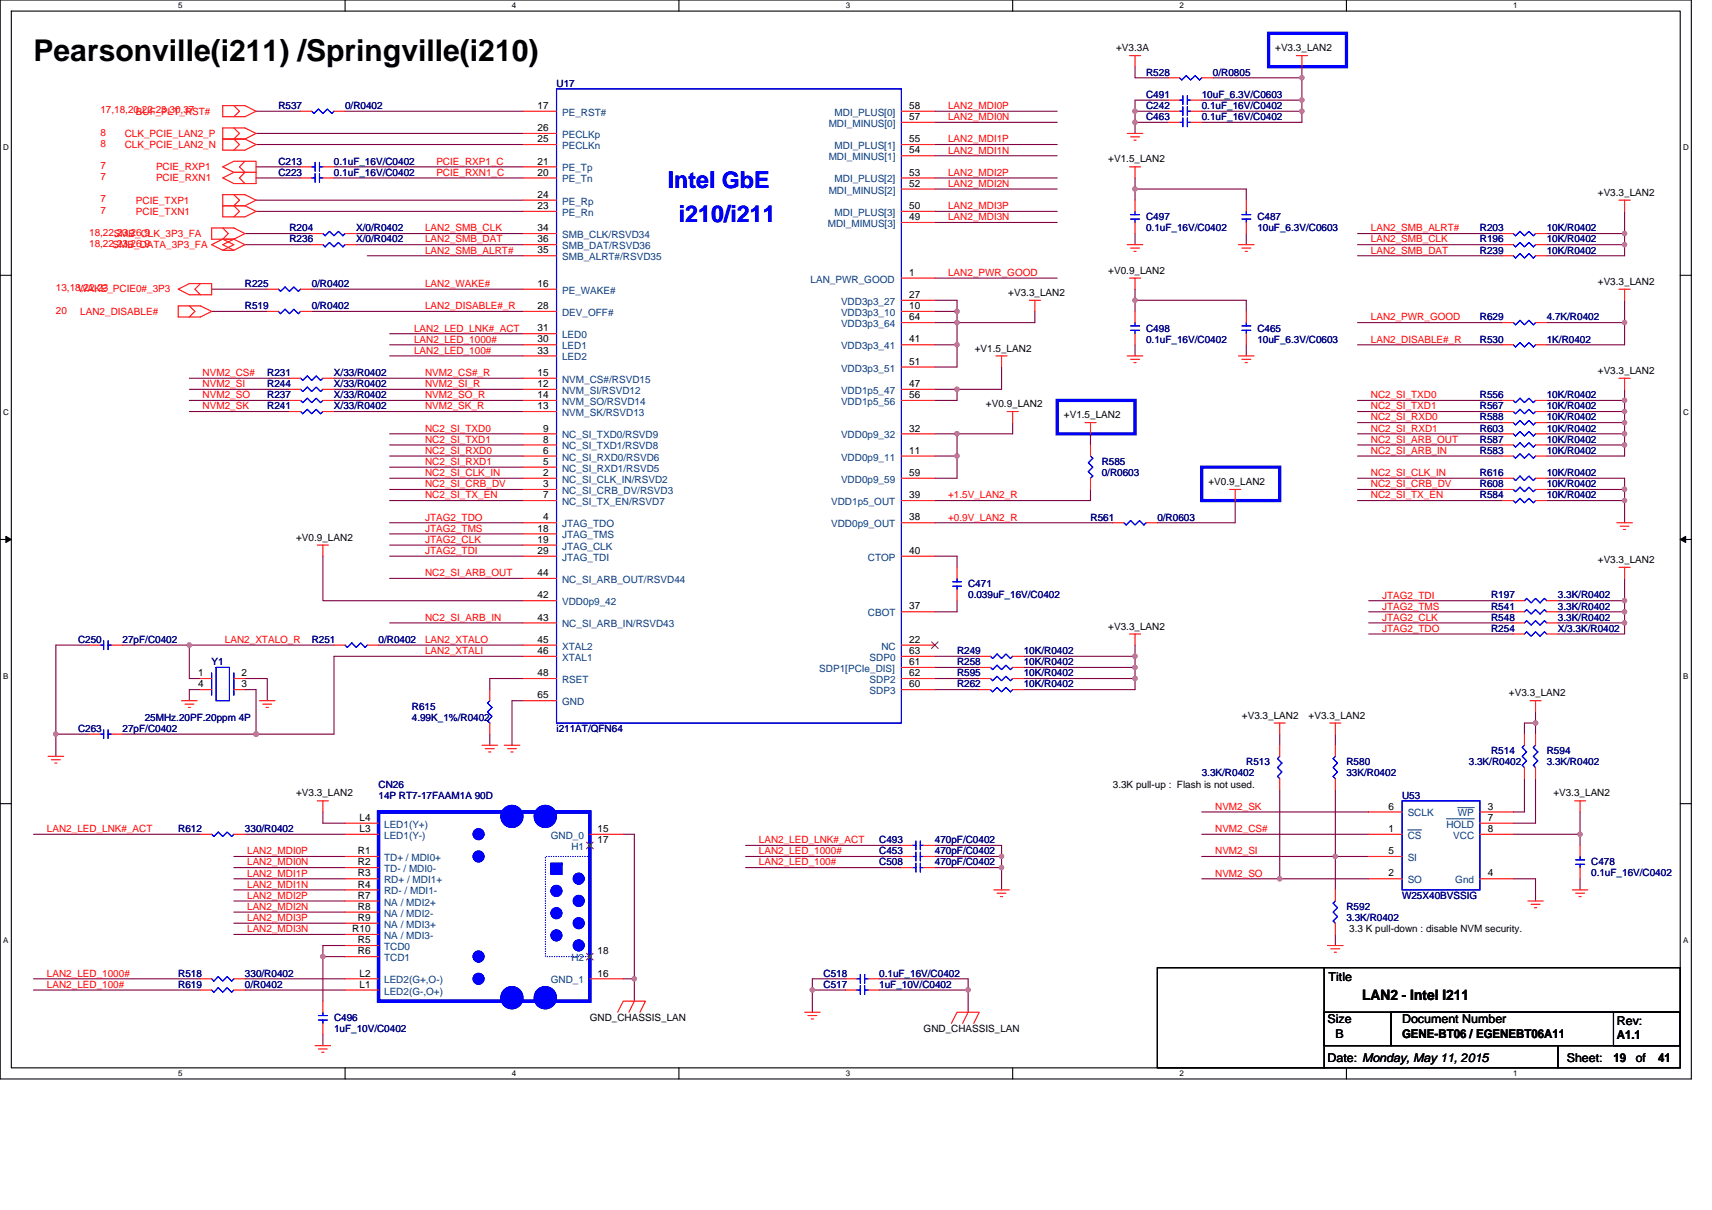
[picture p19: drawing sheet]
<svg xmlns="http://www.w3.org/2000/svg" width="297mm" height="210mm" viewBox="0 0 297 210" stroke-linecap="round" stroke-linejoin="round" font-family="sans-serif">
<defs><g id="words">
<text font-size="5.2" x="5.8" y="10.6">Pearsonville(i211) /Springville(i210)</text>
<g font-size="4" fill="#00f">
<text x="115.9" y="32.7">Intel GbE</text>
<text x="117.8" y="38.5">i210/i211</text>
</g>
<text font-size="2.5" x="236.3" y="173.5">LAN2 - Intel I211</text>
<g font-size="2.1">
<text x="230.5" y="170.2">Title</text>
<text x="230.3" y="177.6">Size</text>
<text x="243.3" y="177.6">Document Number</text>
<text x="280.5" y="177.9">Rev:</text>
<text x="230.3" y="184.3">Date: Monday, May 11, 2015</text>
<text x="231.7" y="180.1">B</text>
<text x="243.3" y="180.1">GENE-BT06 / EGENEBT06A11</text>
<text x="271.8" y="184.3">Sheet:</text>
<text x="279.9" y="184.4">19</text>
<text x="280.5" y="180.3">A1.1</text>
<text x="283.8" y="184.3">of</text>
<text x="287.7" y="184.4">41</text>
</g>
<g font-size="1.7">
<text x="193.7" y="8.9">+V3.3A</text>
<text x="221.3" y="8.9">+V3.3_LAN2</text>
<text x="93.3" y="22.8">26</text>
<text x="93.3" y="18.9">17</text>
<text x="157.8" y="18.9">58</text>
<text x="157.8" y="20.8">57</text>
<text x="93.3" y="28.6">21</text>
<text x="93.3" y="24.7">25</text>
<text x="157.8" y="24.7">55</text>
<text x="157.8" y="26.6">54</text>
<text x="192.3" y="28.2">+V1.5_LAN2</text>
<text x="93.3" y="30.5">20</text>
<text x="93.3" y="34.3">24</text>
<text x="157.8" y="30.5">53</text>
<text x="157.8" y="32.4">52</text>
<text x="277.2" y="34">+V3.3_LAN2</text>
<text x="93.3" y="36.3">23</text>
<text x="93.3" y="40.1">34</text>
<text x="157.8" y="36.3">50</text>
<text x="157.8" y="38.2">49</text>
<text x="93.3" y="44">35</text>
<text x="93.3" y="42.1">36</text>
<text x="157.8" y="47.9">1</text>
<text x="192.3" y="47.5">+V0.9_LAN2</text>
<text x="93.3" y="53.6">28</text>
<text x="93.3" y="49.8">16</text>
<text x="157.8" y="51.7">27</text>
<text x="157.8" y="53.6">10</text>
<text x="174.9" y="51.4">+V3.3_LAN2</text>
<text x="277.2" y="49.4">+V3.3_LAN2</text>
<text x="93.3" y="57.5">31</text>
<text x="93.3" y="59.4">30</text>
<text x="157.8" y="59.4">41</text>
<text x="157.8" y="55.6">64</text>
<text x="93.3" y="61.4">33</text>
<text x="93.3" y="65.2">15</text>
<text x="157.8" y="63.3">51</text>
<text x="169.1" y="61">+V1.5_LAN2</text>
<text x="277.2" y="64.9">+V3.3_LAN2</text>
<text x="93.3" y="67.2">12</text>
<text x="93.3" y="71">13</text>
<text x="93.3" y="69.1">14</text>
<text x="157.8" y="67.2">47</text>
<text x="157.8" y="69.1">56</text>
<text x="171.1" y="70.7">+V0.9_LAN2</text>
<text x="94.2" y="74.9">9</text>
<text x="94.2" y="76.8">8</text>
<text x="157.8" y="74.9">32</text>
<text x="184.6" y="72.6">+V1.5_LAN2</text>
<text x="94.2" y="82.6">2</text>
<text x="94.2" y="78.7">6</text>
<text x="94.2" y="80.7">5</text>
<text x="157.8" y="78.7">11</text>
<text x="157.8" y="82.6">59</text>
<text x="94.2" y="86.5">7</text>
<text x="94.2" y="84.5">3</text>
<text x="157.8" y="86.5">39</text>
<text x="209.7" y="84.2">+V0.9_LAN2</text>
<text x="51.4" y="93.8">+V0.9_LAN2</text>
<text x="93.3" y="92.2">18</text>
<text x="93.3" y="94.2">19</text>
<text x="94.2" y="90.3">4</text>
<text x="157.8" y="90.3">38</text>
<text x="93.3" y="96.1">29</text>
<text x="93.3" y="100">44</text>
<text x="157.8" y="96.1">40</text>
<text x="277.2" y="97.7">+V3.3_LAN2</text>
<text x="93.3" y="107.7">43</text>
<text x="93.3" y="103.8">42</text>
<text x="157.8" y="105.8">37</text>
<text x="93.3" y="111.5">45</text>
<text x="93.3" y="113.5">46</text>
<text x="157.8" y="113.5">63</text>
<text x="157.8" y="111.5">22</text>
<text x="192.3" y="109.3">+V3.3_LAN2</text>
<text x="34.4" y="117.3">1</text>
<text x="34.4" y="119.3">4</text>
<text x="41.9" y="119.3">3</text>
<text x="41.9" y="117.3">2</text>
<text x="93.3" y="117.3">48</text>
<text x="157.8" y="119.3">60</text>
<text x="157.8" y="115.4">61</text>
<text x="157.8" y="117.3">62</text>
<text x="93.3" y="121.2">65</text>
<text x="215.5" y="124.7">+V3.3_LAN2</text>
<text x="227.1" y="124.7">+V3.3_LAN2</text>
<text x="261.8" y="120.8">+V3.3_LAN2</text>
<text x="193.1" y="136.7">3.3K pull-up : Flash is not used.</text>
<text x="51.4" y="138.2">+V3.3_LAN2</text>
<text x="62.4" y="142.5">L4</text>
<text x="240.9" y="140.5">6</text>
<text x="258.1" y="140.5">3</text>
<text x="258.1" y="142.5">7</text>
<text x="269.5" y="138.2">+V3.3_LAN2</text>
<text x="62.1" y="148.2">R1</text>
<text x="62.4" y="144.4">L3</text>
<text x="103.7" y="144.4">15</text>
<text x="103.7" y="146.3">17</text>
<text x="240.9" y="144.4">1</text>
<text x="240.9" y="148.2">5</text>
<text x="258.1" y="144.4">8</text>
<text x="62.1" y="150.2">R2</text>
<text x="62.1" y="152.1">R3</text>
<text x="62.1" y="154">R4</text>
<text x="62.1" y="156">R7</text>
<text x="240.9" y="152.1">2</text>
<text x="258.1" y="152.1">4</text>
<text x="61.1" y="161.8">R10</text>
<text x="62.1" y="157.9">R8</text>
<text x="62.1" y="159.8">R9</text>
<text x="234.1" y="161.8">3.3 K pull-down : disable NVM security.</text>
<text x="62.1" y="165.6">R6</text>
<text x="62.1" y="163.7">R5</text>
<text x="103.7" y="165.6">18</text>
<text x="62.4" y="169.5">L2</text>
<text x="62.4" y="171.4">L1</text>
<text x="103.7" y="169.5">16</text>
<text x="102.3" y="177.2">GND_CHASSIS_LAN</text>
<text x="160.2" y="179.1">GND_CHASSIS_LAN</text>
</g>
<g font-size="1.7" fill="#000080">
<text x="96.6" y="15">U17</text>
<text x="198.9" y="17">C491</text>
<text x="198.9" y="13.1">R528</text>
<text x="208.5" y="17">10uF_6.3V/C0603</text>
<text x="210.5" y="13.1">0/R0805</text>
<text x="48.3" y="18.9">R537</text>
<text x="59.9" y="18.9">0/R0402</text>
<text x="198.9" y="20.8">C463</text>
<text x="198.9" y="18.9">C242</text>
<text x="208.5" y="20.8">0.1uF_16V/C0402</text>
<text x="208.5" y="18.9">0.1uF_16V/C0402</text>
<text x="48.3" y="28.6">C213</text>
<text x="57.9" y="28.6">0.1uF_16V/C0402</text>
<text x="48.3" y="30.5">C223</text>
<text x="57.9" y="30.5">0.1uF_16V/C0402</text>
<text x="50.2" y="40.2">R204</text>
<text x="61.8" y="40.2">X/0/R0402</text>
<text x="198.9" y="38.2">C497</text>
<text x="198.9" y="40.2">0.1uF_16V/C0402</text>
<text x="218.2" y="38.2">C487</text>
<text x="218.2" y="40.2">10uF_6.3V/C0603</text>
<text x="256.8" y="40.2">R203</text>
<text x="268.4" y="40.2">10K/R0402</text>
<text x="50.2" y="42.1">R236</text>
<text x="61.8" y="42.1">X/0/R0402</text>
<text x="256.8" y="44">R239</text>
<text x="256.8" y="42.1">R196</text>
<text x="268.4" y="44">10K/R0402</text>
<text x="268.4" y="42.1">10K/R0402</text>
<text x="42.5" y="49.8">R225</text>
<text x="42.5" y="53.7">R519</text>
<text x="54.1" y="49.8">0/R0402</text>
<text x="54.1" y="53.7">0/R0402</text>
<text x="198.9" y="57.5">C498</text>
<text x="198.9" y="59.5">0.1uF_16V/C0402</text>
<text x="218.2" y="57.5">C465</text>
<text x="218.2" y="59.5">10uF_6.3V/C0603</text>
<text x="256.8" y="59.5">R530</text>
<text x="256.8" y="55.6">R629</text>
<text x="268.4" y="59.5">1K/R0402</text>
<text x="268.4" y="55.6">4.7K/R0402</text>
<text x="46.4" y="65.2">R231</text>
<text x="57.9" y="65.2">X/33/R0402</text>
<text x="46.4" y="71">R241</text>
<text x="46.4" y="67.2">R244</text>
<text x="46.4" y="69.1">R237</text>
<text x="57.9" y="71">X/33/R0402</text>
<text x="57.9" y="67.2">X/33/R0402</text>
<text x="57.9" y="69.1">X/33/R0402</text>
<text x="256.8" y="69.1">R556</text>
<text x="256.8" y="71">R567</text>
<text x="268.4" y="69.1">10K/R0402</text>
<text x="268.4" y="71">10K/R0402</text>
<text x="256.8" y="74.9">R603</text>
<text x="256.8" y="76.8">R587</text>
<text x="256.8" y="73">R588</text>
<text x="268.4" y="74.9">10K/R0402</text>
<text x="268.4" y="76.8">10K/R0402</text>
<text x="268.4" y="73">10K/R0402</text>
<text x="191.2" y="80.7">R585</text>
<text x="191.2" y="82.6">0/R0603</text>
<text x="256.8" y="82.6">R616</text>
<text x="256.8" y="78.8">R583</text>
<text x="268.4" y="82.6">10K/R0402</text>
<text x="268.4" y="78.8">10K/R0402</text>
<text x="256.8" y="86.5">R584</text>
<text x="256.8" y="84.5">R608</text>
<text x="268.4" y="86.5">10K/R0402</text>
<text x="268.4" y="84.5">10K/R0402</text>
<text x="189.2" y="90.3">R561</text>
<text x="200.8" y="90.3">0/R0603</text>
<text x="168" y="101.9">C471</text>
<text x="168" y="103.8">0.039uF_16V/C0402</text>
<text x="258.7" y="103.8">R197</text>
<text x="258.7" y="107.7">R548</text>
<text x="258.7" y="105.8">R541</text>
<text x="270.3" y="103.8">3.3K/R0402</text>
<text x="270.3" y="107.7">3.3K/R0402</text>
<text x="270.3" y="105.8">3.3K/R0402</text>
<text x="13.5" y="111.6">C250</text>
<text x="21.3" y="111.6">27pF/C0402</text>
<text x="54.1" y="111.6">R251</text>
<text x="65.7" y="111.6">0/R0402</text>
<text x="166" y="113.5">R249</text>
<text x="177.6" y="113.5">10K/R0402</text>
<text x="258.7" y="109.6">R254</text>
<text x="270.3" y="109.6">X/3.3K/R0402</text>
<text x="36.7" y="115.4">Y1</text>
<text x="166" y="115.4">R258</text>
<text x="166" y="119.3">R262</text>
<text x="166" y="117.4">R595</text>
<text x="177.6" y="115.4">10K/R0402</text>
<text x="177.6" y="119.3">10K/R0402</text>
<text x="177.6" y="117.4">10K/R0402</text>
<text x="25.1" y="125.1">25MHz.20PF.20ppm 4P</text>
<text x="71.5" y="123.1">R615</text>
<text x="71.5" y="125.1">4.99K_1%/R0402</text>
<text x="13.5" y="127">C263</text>
<text x="21.3" y="127">27pF/C0402</text>
<text x="96.6" y="127">i211AT/QFN64</text>
<text x="258.7" y="130.9">R514</text>
<text x="268.4" y="130.9">R594</text>
<text x="65.7" y="136.7">CN26</text>
<text x="208.5" y="134.7">3.3K/R0402</text>
<text x="216.2" y="132.8">R513</text>
<text x="233.6" y="132.8">R580</text>
<text x="233.6" y="134.7">33K/R0402</text>
<text x="254.8" y="132.8">3.3K/R0402</text>
<text x="268.4" y="132.8">3.3K/R0402</text>
<text x="65.7" y="138.6">14P RT7-17FAAM1A 90D</text>
<text x="243.3" y="138.6">U53</text>
<text x="30.9" y="144.4">R612</text>
<text x="42.5" y="144.4">330/R0402</text>
<text x="152.5" y="148.3">C453</text>
<text x="152.5" y="146.3">C493</text>
<text x="162.2" y="148.3">470pF/C0402</text>
<text x="162.2" y="146.3">470pF/C0402</text>
<text x="152.5" y="150.2">C508</text>
<text x="162.2" y="150.2">470pF/C0402</text>
<text x="243.3" y="156">W25X40BVSSIG</text>
<text x="276.1" y="150.2">C478</text>
<text x="276.1" y="152.1">0.1uF_16V/C0402</text>
<text x="233.6" y="157.9">R592</text>
<text x="233.6" y="159.8">3.3K/R0402</text>
<text x="30.9" y="169.5">R518</text>
<text x="30.9" y="171.4">R619</text>
<text x="42.5" y="169.5">330/R0402</text>
<text x="42.5" y="171.4">0/R0402</text>
<text x="142.9" y="169.5">C518</text>
<text x="142.9" y="171.4">C517</text>
<text x="152.5" y="169.5">0.1uF_16V/C0402</text>
<text x="152.5" y="171.4">1uF_10V/C0402</text>
<text x="58" y="177.2">C496</text>
<text x="58" y="179.1">1uF_10V/C0402</text>
</g>
<g font-size="1.7" fill="#f00">
<text x="17.4" y="23.5">8</text>
<text x="17.4" y="19.7">17,18,20,22,23,30,37</text>
<text x="21.7" y="23.7">CLK_PCIE_LAN2_P</text>
<text x="23.6" y="19.9">BUF_PLT_RST#</text>
<text x="164.5" y="18.9">LAN2_MDI0P</text>
<text x="164.5" y="20.8">LAN2_MDI0N</text>
<text x="17.4" y="29.3">7</text>
<text x="17.4" y="25.5">8</text>
<text x="21.7" y="25.7">CLK_PCIE_LAN2_N</text>
<text x="27.1" y="29.5">PCIE_RXP1</text>
<text x="75.7" y="28.6">PCIE_RXP1_C</text>
<text x="164.5" y="24.7">LAN2_MDI1P</text>
<text x="164.5" y="26.6">LAN2_MDI1N</text>
<text x="17.4" y="31.3">7</text>
<text x="17.4" y="35.1">7</text>
<text x="23.6" y="35.3">PCIE_TXP1</text>
<text x="27.1" y="31.5">PCIE_RXN1</text>
<text x="75.7" y="30.5">PCIE_RXN1_C</text>
<text x="164.5" y="30.5">LAN2_MDI2P</text>
<text x="164.5" y="32.4">LAN2_MDI2N</text>
<text x="15.5" y="40.9">18,22,23,26,9</text>
<text x="17.4" y="37.1">7</text>
<text x="19.7" y="41.1">SMB_CLK_3P3_FA</text>
<text x="23.6" y="37.3">PCIE_TXN1</text>
<text x="73.8" y="40.2">LAN2_SMB_CLK</text>
<text x="164.5" y="36.3">LAN2_MDI3P</text>
<text x="164.5" y="38.2">LAN2_MDI3N</text>
<text x="237.8" y="40.2">LAN2_SMB_ALRT#</text>
<text x="15.5" y="42.8">18,22,23,26,9</text>
<text x="19.5" y="43.1">SMB_DATA_3P3_FA</text>
<text x="73.8" y="44">LAN2_SMB_ALRT#</text>
<text x="73.8" y="42.1">LAN2_SMB_DAT</text>
<text x="164.5" y="47.9">LAN2_PWR_GOOD</text>
<text x="237.8" y="42.1">LAN2_SMB_CLK</text>
<text x="237.8" y="44">LAN2_SMB_DAT</text>
<text x="9.7" y="50.6">13,18,22,23</text>
<text x="13.5" y="50.8">WAKE_PCIE0#_3P3</text>
<text x="73.8" y="49.8">LAN2_WAKE#</text>
<text x="73.8" y="53.7">LAN2_DISABLE#_R</text>
<text x="9.7" y="54.4">20</text>
<text x="13.9" y="54.6">LAN2_DISABLE#</text>
<text x="71.8" y="57.5">LAN2_LED_LNK#_ACT</text>
<text x="71.8" y="59.5">LAN2_LED_1000#</text>
<text x="237.8" y="55.6">LAN2_PWR_GOOD</text>
<text x="237.8" y="59.5">LAN2_DISABLE#_R</text>
<text x="35.2" y="65.3">NVM2_CS#</text>
<text x="71.8" y="61.4">LAN2_LED_100#</text>
<text x="73.8" y="65.3">NVM2_CS#_R</text>
<text x="35.2" y="71">NVM2_SK</text>
<text x="35.2" y="69.1">NVM2_SO</text>
<text x="35.2" y="67.2">NVM2_SI</text>
<text x="73.8" y="67.2">NVM2_SI_R</text>
<text x="73.8" y="69.1">NVM2_SO_R</text>
<text x="73.8" y="71">NVM2_SK_R</text>
<text x="237.8" y="69.1">NC2_SI_TXD0</text>
<text x="237.8" y="71">NC2_SI_TXD1</text>
<text x="73.8" y="76.8">NC2_SI_TXD1</text>
<text x="73.8" y="74.9">NC2_SI_TXD0</text>
<text x="237.8" y="76.8">NC2_SI_ARB_OUT</text>
<text x="237.8" y="74.9">NC2_SI_RXD1</text>
<text x="237.8" y="73">NC2_SI_RXD0</text>
<text x="73.8" y="80.7">NC2_SI_RXD1</text>
<text x="73.8" y="82.6">NC2_SI_CLK_IN</text>
<text x="73.8" y="78.8">NC2_SI_RXD0</text>
<text x="237.8" y="78.8">NC2_SI_ARB_IN</text>
<text x="237.8" y="82.6">NC2_SI_CLK_IN</text>
<text x="73.8" y="84.6">NC2_SI_CRB_DV</text>
<text x="73.8" y="86.5">NC2_SI_TX_EN</text>
<text x="164.5" y="86.5">+1.5V_LAN2_R</text>
<text x="237.8" y="84.6">NC2_SI_CRB_DV</text>
<text x="237.8" y="86.5">NC2_SI_TX_EN</text>
<text x="73.8" y="92.3">JTAG2_TMS</text>
<text x="73.8" y="94.2">JTAG2_CLK</text>
<text x="73.8" y="90.3">JTAG2_TDO</text>
<text x="164.5" y="90.3">+0.9V_LAN2_R</text>
<text x="73.8" y="96.1">JTAG2_TDI</text>
<text x="73.8" y="100">NC2_SI_ARB_OUT</text>
<text x="73.8" y="107.7">NC2_SI_ARB_IN</text>
<text x="239.8" y="103.9">JTAG2_TDI</text>
<text x="239.8" y="105.8">JTAG2_TMS</text>
<text x="239.8" y="107.7">JTAG2_CLK</text>
<text x="39" y="111.6">LAN2_XTALO_R</text>
<text x="73.8" y="111.6">LAN2_XTALO</text>
<text x="73.8" y="113.5">LAN2_XTALI</text>
<text x="239.8" y="109.6">JTAG2_TDO</text>
<text x="210.8" y="140.5">NVM2_SK</text>
<text x="8.1" y="144.4">LAN2_LED_LNK#_ACT</text>
<text x="42.9" y="148.3">LAN2_MDI0P</text>
<text x="131.7" y="146.3">LAN2_LED_LNK#_ACT</text>
<text x="131.7" y="148.3">LAN2_LED_1000#</text>
<text x="210.8" y="144.4">NVM2_CS#</text>
<text x="210.8" y="148.3">NVM2_SI</text>
<text x="42.9" y="152.1">LAN2_MDI1P</text>
<text x="42.9" y="150.2">LAN2_MDI0N</text>
<text x="42.9" y="156">LAN2_MDI2P</text>
<text x="42.9" y="154.1">LAN2_MDI1N</text>
<text x="131.7" y="150.2">LAN2_LED_100#</text>
<text x="210.8" y="152.1">NVM2_SO</text>
<text x="42.9" y="161.8">LAN2_MDI3N</text>
<text x="42.9" y="159.8">LAN2_MDI3P</text>
<text x="42.9" y="157.9">LAN2_MDI2N</text>
<text x="8.1" y="169.5">LAN2_LED_1000#</text>
<text x="8.1" y="171.4">LAN2_LED_100#</text>
</g>
<g font-size="1.7" fill="#004080">
<text x="97.5" y="23.9">PECLKp</text>
<text x="97.5" y="20.1">PE_RST#</text>
<text x="143.8" y="22">MDI_MINUS[0]</text>
<text x="144.8" y="20.1">MDI_PLUS[0]</text>
<text x="97.5" y="29.7">PE_Tp</text>
<text x="97.5" y="25.9">PECLKn</text>
<text x="143.8" y="27.8">MDI_MINUS[1]</text>
<text x="144.8" y="25.9">MDI_PLUS[1]</text>
<text x="97.5" y="31.7">PE_Tn</text>
<text x="97.5" y="35.5">PE_Rp</text>
<text x="143.8" y="33.6">MDI_MINUS[2]</text>
<text x="144.8" y="31.7">MDI_PLUS[2]</text>
<text x="97.5" y="37.5">PE_Rn</text>
<text x="97.5" y="41.3">SMB_CLK/RSVD34</text>
<text x="143.6" y="39.4">MDI_MIMUS[3]</text>
<text x="144.8" y="37.5">MDI_PLUS[3]</text>
<text x="97.5" y="45.2">SMB_ALRT#/RSVD35</text>
<text x="97.5" y="43.2">SMB_DAT/RSVD36</text>
<text x="97.5" y="51">PE_WAKE#</text>
<text x="140.6" y="49">LAN_PWR_GOOD</text>
<text x="145.9" y="52.9">VDD3p3_27</text>
<text x="97.5" y="58.7">LED0</text>
<text x="97.5" y="54.8">DEV_OFF#</text>
<text x="145.9" y="56.8">VDD3p3_64</text>
<text x="145.9" y="54.8">VDD3p3_10</text>
<text x="97.5" y="60.6">LED1</text>
<text x="97.5" y="62.5">LED2</text>
<text x="145.9" y="60.6">VDD3p3_41</text>
<text x="145.9" y="64.5">VDD3p3_51</text>
<text x="97.5" y="68.3">NVM_SI/RSVD12</text>
<text x="97.5" y="70.3">NVM_SO/RSVD14</text>
<text x="97.5" y="66.4">NVM_CS#/RSVD15</text>
<text x="145.9" y="68.3">VDD1p5_47</text>
<text x="145.9" y="70.3">VDD1p5_56</text>
<text x="97.5" y="72.2">NVM_SK/RSVD13</text>
<text x="97.5" y="76.1">NC_SI_TXD0/RSVD9</text>
<text x="97.5" y="78">NC_SI_TXD1/RSVD8</text>
<text x="145.9" y="76.1">VDD0p9_32</text>
<text x="97.5" y="83.8">NC_SI_CLK_IN/RSVD2</text>
<text x="97.5" y="79.9">NC_SI_RXD0/RSVD6</text>
<text x="97.5" y="81.9">NC_SI_RXD1/RSVD5</text>
<text x="145.9" y="79.9">VDD0p9_11</text>
<text x="145.9" y="83.8">VDD0p9_59</text>
<text x="97.5" y="87.7">NC_SI_TX_EN/RSVD7</text>
<text x="97.5" y="85.7">NC_SI_CRB_DV/RSVD3</text>
<text x="144.2" y="87.7">VDD1p5_OUT</text>
<text x="97.5" y="93.4">JTAG_TMS</text>
<text x="97.5" y="95.4">JTAG_CLK</text>
<text x="97.5" y="91.5">JTAG_TDO</text>
<text x="144.2" y="91.5">VDD0p9_OUT</text>
<text x="97.5" y="97.3">JTAG_TDI</text>
<text x="97.5" y="101.2">NC_SI_ARB_OUT/RSVD44</text>
<text x="150.6" y="97.3">CTOP</text>
<text x="97.5" y="105">VDD0p9_42</text>
<text x="150.6" y="107">CBOT</text>
<text x="97.5" y="108.9">NC_SI_ARB_IN/RSVD43</text>
<text x="97.5" y="112.7">XTAL2</text>
<text x="152.9" y="112.7">NC</text>
<text x="97.5" y="114.7">XTAL1</text>
<text x="97.5" y="118.5">RSET</text>
<text x="142.2" y="116.6">SDP1[PCIe_DIS]</text>
<text x="150.9" y="114.7">SDP0</text>
<text x="150.9" y="118.5">SDP2</text>
<text x="97.5" y="122.4">GND</text>
<text x="150.9" y="120.5">SDP3</text>
<text x="66.7" y="143.6">LED1(Y+)</text>
<text x="244.2" y="141.7">SCLK</text>
<text x="251" y="143.6">HOLD</text>
<text x="252.9" y="141.7">WP</text>
<text x="66.7" y="149.4">TD+ / MDI0+</text>
<text x="66.7" y="145.6">LED1(Y-)</text>
<text x="95.6" y="145.6">GND_0</text>
<text x="99.1" y="147.5">H1</text>
<text x="244.2" y="145.6">CS</text>
<text x="244.2" y="149.4">SI</text>
<text x="252.1" y="145.6">VCC</text>
<text x="66.7" y="151.3">TD- / MDI0-</text>
<text x="66.7" y="153.3">RD+ / MDI1+</text>
<text x="66.7" y="155.2">RD- / MDI1-</text>
<text x="244.2" y="153.3">SO</text>
<text x="252.5" y="153.3">Gnd</text>
<text x="66.7" y="157.1">NA / MDI2+</text>
<text x="66.7" y="159.1">NA / MDI2-</text>
<text x="66.7" y="161">NA / MDI3+</text>
<text x="66.7" y="166.8">TCD1</text>
<text x="66.7" y="162.9">NA / MDI3-</text>
<text x="66.7" y="164.9">TCD0</text>
<text x="99.1" y="166.8">H2</text>
<text x="66.7" y="170.6">LED2(G+,O-)</text>
<text x="66.7" y="172.6">LED2(G-,O+)</text>
<text x="95.6" y="170.6">GND_1</text>
</g>
<g font-size="1.4">
<text x="30.9" y="1.5">5</text>
<text x="88.8" y="1.5">4</text>
<text x="146.7" y="1.5">3</text>
<text x="204.7" y="1.5">2</text>
<text x="262.6" y="1.5">1</text>
<text x=".5" y="26.1">D</text>
<text x="292" y="26.1">D</text>
<text x=".5" y="71.9">C</text>
<text x="292" y="71.9">C</text>
<text x=".5" y="117.8">B</text>
<text x="292" y="117.8">B</text>
<text x=".5" y="163.6">A</text>
<text x="292" y="163.6">A</text>
<text x="30.9" y="186.8">5</text>
<text x="88.8" y="186.8">4</text>
<text x="146.7" y="186.8">3</text>
<text x="204.7" y="186.8">2</text>
<text x="262.6" y="186.8">1</text>
</g>
</g></defs>
<path d="M0 0h293.5v187.2h-293.5zM2 1.9h289.5v183.4h-289.5z" fill="none" stroke="#000" stroke-width=".19"/>
<g fill="#fff">
<path d="M30.9 .2h.8v1.6h-.8z"/>
<path d="M30.9 185.5h.8v1.6h-.8z"/>
</g>
<path d="M59.9 0v1.9M59.9 185.3v1.9" fill="none" stroke="#000" stroke-width=".19"/>
<g fill="#fff">
<path d="M88.8 .2h.8v1.6h-.8z"/>
<path d="M88.8 185.5h.8v1.6h-.8z"/>
</g>
<path d="M117.8 0v1.9M117.8 185.3v1.9" fill="none" stroke="#000" stroke-width=".19"/>
<g fill="#fff">
<path d="M146.7 .2h.8v1.6h-.8z"/>
<path d="M146.7 185.5h.8v1.6h-.8z"/>
</g>
<path d="M175.7 0v1.9M175.7 185.3v1.9" fill="none" stroke="#000" stroke-width=".19"/>
<g fill="#fff">
<path d="M204.7 .2h.7v1.6h-.7z"/>
<path d="M204.7 185.5h.7v1.6h-.7z"/>
</g>
<path d="M233.6 0v1.9M233.6 185.3v1.9" fill="none" stroke="#000" stroke-width=".19"/>
<g fill="#fff">
<path d="M262.6 .2h.7v1.6h-.7z"/>
<path d="M262.6 185.5h.7v1.6h-.7z"/>
<path d="M.5 24.8h1v1.6h-1z"/>
<path d="M292 24.8h1v1.6h-1z"/>
<path d="M.5 70.7h1v1.5h-1z"/>
<path d="M292 70.7h1v1.5h-1z"/>
</g>
<path d="M0 47.8h2M291.5 47.8h2" fill="none" stroke="#000" stroke-width=".19"/>
<g fill="#fff">
<path d="M.5 116.5h.9v1.6h-.9z"/>
<path d="M292 116.5h.9v1.6h-.9z"/>
</g>
<path d="M0 93.6h2M291.5 93.6h2" fill="none" stroke="#000" stroke-width=".19"/>
<path d="M1 93.1l1 .5-1 .5zM291.5 93.6l1-.5v1z" fill="#000" stroke="#000" stroke-width=".17"/>
<g fill="#fff">
<path d="M.5 162.4h.9v1.5h-.9z"/>
<path d="M292 162.4h.9v1.5h-.9z"/>
</g>
<path d="M0 139.5h2M291.5 139.5h2M200.8 167.9h29v17.4h-29zM229.8 175.7h11.5v5.8h-11.5zM229.8 167.9h61.7v7.8h-61.7zM241.3 175.7h50.2v5.8h-50.2zM279.9 175.7h11.6v5.8h-11.6zM229.8 181.5h40.5v3.8h-40.5zM270.3 181.5h21.2v3.8h-21.2z" fill="none" stroke="#000" stroke-width=".19"/>
<path d="M220.1 5.8h13.5v5.8h-13.5zM183.4 69.5h13.5v5.8h-13.5zM208.5 81.1h13.5v5.8h-13.5zM65.7 140.9h36.6v32.8h-36.6z" fill="none" stroke="#00f" stroke-width=".57"/>
<g fill="none" stroke="#800040" stroke-width=".19">
<path d="M44.4 19.3h7.8M59.9 19.3h30.9M162.2 19.3h21.2M196.9 19.3v1.9M196.9 11.6v1.9h5.8M196.9 19.3h5.8M202.7 17.4h-5.8v1.9M208.5 17.4h17.4M208.5 19.3h17.4M210.5 13.5h15.4M225.9 13.5v3.9M225.9 17.4v1.9"/>
<path d="M225.9 19.3v1.9h-17.4M225.9 11.6v1.9M44.4 29h7.8M44.4 30.9h7.8M44.4 25.1h46.4M44.4 34.7h46.4M44.4 36.7h46.4M44.4 23.2h46.4M58 29h32.8M58 30.9h32.8M162.2 21.2h21.2M162.2 25.1h21.2"/>
<path d="M162.2 27h21.2M162.2 30.9h21.2M162.2 32.8h21.2M162.2 36.7h21.2M162.2 38.6h21.2M196.9 21.2v2M196.9 32.8h19.3v1.9M196.9 32.8v1.9M196.9 30.9v1.9M196.9 21.2h5.8M281.9 36.7v3.8M36.7 50.2h9.7"/>
<path d="M36.7 54h9.7M42.5 40.5h11.6M42.5 42.5h11.6M54.1 50.2h36.7M54.1 54h36.7M61.8 40.5h29M61.8 42.5h29M63.7 44.4h27.1M67.6 57.9h23.2M67.6 59.8h23.2M162.2 52.1h3.8v1.9M162.2 48.3h21.2"/>
<path d="M162.2 54h3.8M162.2 56h3.8M162.2 59.8h3.8M166 54v2M166 56v3.8M166 59.8v3.9h-3.8M179.6 54v2h-13.6M196.9 50.2v1.9M196.9 40.5v2M196.9 59.8v2M196.9 52.1v1.9M196.9 52.1h19.3v1.9"/>
<path d="M216.2 59.8v2M216.2 40.5v2M235.5 59.8h25.1M235.5 40.5h25.1M235.5 42.5h25.1M235.5 44.4h25.1M235.5 56h25.1M268.4 40.5h13.5M268.4 42.5h13.5M268.4 56h13.5M281.9 40.5v2M281.9 42.5v1.9h-13.5"/>
<path d="M281.9 52.1v3.9M281.9 56v3.8h-13.5M32.8 69.5h17.4M32.8 71.4h17.4M32.8 67.6h17.4M32.8 65.6h17.4M58 67.6h32.8M58 69.5h32.8M58 71.4h32.8M58 65.6h32.8M67.6 77.2h23.2M67.6 75.3h23.2"/>
<path d="M67.6 79.1h23.2M67.6 61.8h23.2M162.2 67.6h3.8M162.2 79.1h3.8v3.9h-3.8M162.2 75.3h3.8v3.8M166 67.6v1.9h-3.8M173.8 63.7v3.9h-7.8M175.7 73.3v2h-9.7M189.2 75.3v1.9M235.5 69.5h25.1M235.5 77.2h25.1M235.5 79.1h25.1"/>
<path d="M235.5 71.4h25.1M235.5 75.3h25.1M235.5 73.3h25.1M268.4 77.2h13.5M268.4 69.5h13.5M268.4 75.3h13.5M268.4 73.3h13.5M268.4 71.4h13.5M281.9 77.2v1.9h-13.5M281.9 73.3v2M281.9 67.6v1.9M281.9 69.5v1.9"/>
<path d="M281.9 71.4v1.9M281.9 75.3v1.9M56 96.5v7.7h34.8M67.6 84.9h23.2M67.6 81.1h23.2M67.6 86.9h23.2M67.6 83h23.2M67.6 92.6h23.2M67.6 94.6h23.2M67.6 96.5h23.2M67.6 90.7h23.2M162.2 90.7h30.9"/>
<path d="M162.2 96.5h3.8v1.9M189.2 84.9v2h-27M214.3 86.9v3.8h-13.5M235.5 83h25.1M235.5 84.9h25.1M235.5 86.9h25.1M268.4 83h13.5v1.9M268.4 84.9h13.5M268.4 86.9h13.5M281.9 84.9v2M281.9 86.9v3.8M15.5 112h-5.8v15.4"/>
<path d="M21.3 112h11.5M32.8 112h25.2M32.8 112v5.8h2M34.8 119.7h-2v1.9M42.5 119.7h1.9v7.7M42.5 117.8h3.9v3.8M65.7 112h25.1M67.6 100.4h23.2M67.6 108.1h23.2M90.8 113.9h-32.8v13.5h-13.6M90.8 117.8h-5.8v1.9M162.2 115.8h7.7"/>
<path d="M162.2 119.7h7.7M162.2 117.8h7.7M162.2 113.9h7.7M166 104.2v2h-3.8M177.6 115.8h19.3M177.6 117.8h19.3M177.6 113.9h19.3M196.9 115.8v2M196.9 117.8v1.9h-19.3M196.9 113.9v1.9M196.9 112v1.9M237.5 104.2h25.1"/>
<path d="M237.5 106.2h25.1M237.5 108.1h25.1M237.5 110h25.1M270.3 106.2h11.6M270.3 104.2h11.6M270.3 108.1h11.6M281.9 106.2v1.9M281.9 100.4v5.8M281.9 108.1v1.9h-11.6M9.7 127.4v3.9M9.7 127.4h5.8M21.3 127.4h23.1"/>
<path d="M85 127.4v1.9M90.8 121.6h-2v7.7M222 137.1v15.4M222 127.4v1.9M231.7 137.1v11.5M231.7 127.4v1.9M264.5 135.1v5.8h-1.9M266.4 125.5v1.9M266.4 125.5h-1.9v1.9M266.4 135.1v7.8h-3.8M266.4 123.5v2M5.8 144.8h29"/>
<path d="M40.6 152.5h19.3M40.6 150.6h19.3M40.6 148.6h19.3M40.6 158.3h19.3M40.6 156.4h19.3M40.6 154.4h19.3M42.5 144.8h17.4M56 140.9v2h3.9M108.1 144.8h2v25.1M129.4 146.7h27M129.4 148.6h27M129.4 150.6h27"/>
<path d="M162.2 148.6h11.6M162.2 150.6h11.6M162.2 146.7h11.6v1.9M173.8 148.6v2M173.8 150.6v3.8M208.5 140.9h29M208.5 144.8h29M208.5 148.6h23.2M208.5 152.5h13.5M222 152.5h15.5M231.7 148.6v5.8M231.7 148.6h5.8"/>
<path d="M262.6 144.8h11.5M262.6 152.5h3.8v3.9M274.1 152.5v1.9M274.1 144.8v1.9M274.1 140.9v3.9M5.8 169.9h29M5.8 171.8h29M40.6 162.2h19.3M40.6 160.2h19.3M42.5 171.8h17.4M42.5 169.9h17.4M56 166h3.9"/>
<path d="M56 166v7.7M56 179.5v2M59.9 164.1h-3.9v1.9M108.1 169.9h2M110.1 169.9v3.8M140.9 171.8v3.9M146.7 169.9h-5.8v1.9h5.8M152.5 171.8h15.5M152.5 169.9h15.5v1.9M168 171.8v3.9M231.7 162.2v1.9"/>
</g>
<g fill="#f0f" stroke="#f0f" stroke-width=".19">
<circle cx="281.9" cy="40.5" r=".38"/>
<circle cx="225.9" cy="13.5" r=".38"/>
<circle cx="225.9" cy="19.3" r=".38"/>
<circle cx="225.9" cy="17.4" r=".38"/>
<circle cx="196.9" cy="21.2" r=".38"/>
<circle cx="196.9" cy="19.3" r=".38"/>
<circle cx="281.9" cy="42.4" r=".38"/>
<circle cx="281.9" cy="56" r=".38"/>
<circle cx="166" cy="56" r=".38"/>
<circle cx="166" cy="54" r=".38"/>
<circle cx="166" cy="59.8" r=".38"/>
<circle cx="166" cy="67.6" r=".38"/>
<circle cx="166" cy="75.3" r=".38"/>
<circle cx="166" cy="79.1" r=".38"/>
<circle cx="196.9" cy="113.9" r=".38"/>
<circle cx="196.9" cy="117.7" r=".38"/>
<circle cx="32.8" cy="111.9" r=".38"/>
<circle cx="9.7" cy="127.4" r=".38"/>
<circle cx="44.4" cy="127.4" r=".38"/>
<circle cx="281.9" cy="104.2" r=".38"/>
<circle cx="281.9" cy="106.2" r=".38"/>
<circle cx="281.9" cy="108.1" r=".38"/>
<circle cx="281.9" cy="77.2" r=".38"/>
<circle cx="281.9" cy="73.3" r=".38"/>
<circle cx="281.9" cy="71.4" r=".38"/>
<circle cx="173.8" cy="148.6" r=".38"/>
<circle cx="173.8" cy="150.6" r=".38"/>
<circle cx="281.9" cy="75.3" r=".38"/>
<circle cx="281.9" cy="69.5" r=".38"/>
<circle cx="281.9" cy="84.9" r=".38"/>
<circle cx="281.9" cy="86.9" r=".38"/>
<circle cx="231.7" cy="148.6" r=".38"/>
<circle cx="222" cy="152.5" r=".38"/>
<circle cx="274.1" cy="144.8" r=".38"/>
<circle cx="266.4" cy="125.5" r=".38"/>
<circle cx="110" cy="169.9" r=".38"/>
<circle cx="56" cy="166" r=".38"/>
<circle cx="196.9" cy="52.1" r=".38"/>
<circle cx="196.9" cy="32.8" r=".38"/>
<circle cx="168" cy="171.8" r=".38"/>
<circle cx="140.9" cy="171.8" r=".38"/>
<circle cx="196.9" cy="115.8" r=".38"/>
</g>
<g fill="none" stroke="#f00" stroke-width=".19">
<path d="M38.6 18.3h3.9l1.9 1-1.9 1h-3.9zM40.6 18.3l.9 1-.9 1M52.2 19.3h1.9M58 19.3h1.9M90.8 19.3h5.8M156.4 19.3h5.8M196 9.7h1.9M196.9 9.7v1.9M202.7 17.4h2M202.7 19.3h2M202.7 13.5h2M206.6 17.4h1.9"/>
<path d="M206.6 19.3h1.9M208.5 13.5h2M224.9 9.7h2M225.9 9.7v1.9M36.7 39.6h3.9l1.9 .9-1.9 1h-3.9zM38.6 29l2-1h3.8v1.9h-3.8zM38.6 30.9l2-1h3.8v2h-3.8zM38.6 24.1h3.9M38.6 35.7h3.9M38.6 35.7v1.9h3.9l1.9-.9-1.9-1M38.6 39.6l1 .9-1 1 2 1-2 .9M40.6 22.2l.9 1-.9 .9 .9 1-.9 1"/>
<path d="M40.6 33.8l.9 .9-.9 1 .9 1-.9 .9M42.5 24.1l1.9 1-1.9 1h-3.9v-2M42.5 24.1l1.9-.9-1.9-1h-3.9v1.9M42.5 35.7l1.9-1-1.9-.9h-3.9v1.9M42.5 28l-1 1 1 .9-1 1 1 1M52.2 30.9h1.9M52.2 29h1.9M56 30.9h2M56 29h2M90.8 29h5.8M90.8 30.9h5.8M90.8 34.7h5.8"/>
<path d="M90.8 36.7h5.8M90.8 23.2h5.8M90.8 25.1h5.8M156.4 21.2h5.8M156.4 25.1h5.8M156.4 27h5.8M156.4 30.9h5.8M156.4 32.8h5.8M156.4 36.7h5.8M156.4 38.6h5.8M195.6 23.2h2.7M196 29h1.9"/>
<path d="M196.2 23.7h1.5M196.7 24.3h.4M196.9 29v1.9M196.9 38.6v1.9M196.9 34.7v2M202.7 21.2h2M206.6 21.2h1.9M216.2 38.6v1.9M216.2 34.7v2M280.9 34.7h1.9M281.9 34.7v2M30.9 50.2l1.9-1h3.9v2h-3.9z"/>
<path d="M30.9 53.1h3.9l1.9 .9-1.9 1h-3.9zM32.8 53.1l1 .9-1 1M34.8 49.2l-1 1 1 1M40.6 41.5h-2l-1.9 1 1.9 .9M40.6 41.5l1.9 1-1.9 .9h-2M40.6 41.5l-2 1 2 .9M46.4 50.2h1.9M46.4 54h1.9M52.2 50.2h1.9M52.2 54h1.9M54.1 42.5h1.9M54.1 40.5h1.9"/>
<path d="M59.9 42.5h1.9M59.9 40.5h1.9M90.8 57.9h5.8M90.8 59.8h5.8M90.8 54h5.8M90.8 50.2h5.8M90.8 44.4h5.8M90.8 42.5h5.8M90.8 40.5h5.8M156.4 52.1h5.8M156.4 59.8h5.8M156.4 56h5.8"/>
<path d="M156.4 48.3h5.8M156.4 54h5.8M178.6 52.1h1.9M179.6 52.1v1.9M195.6 42.5h2.7M196 48.3h1.9M196.2 43.1h1.5M196.7 43.6h.4M196.9 48.3v1.9M196.9 57.9v1.9M196.9 54v2M214.9 42.5h2.7"/>
<path d="M215.5 43.1h1.5M216 43.6h.4M216.2 57.9v1.9M216.2 54v2M260.6 44.4h2M260.6 42.5h2M260.6 40.5h2M260.6 59.8h2M260.6 56h2M266.4 44.4h2M266.4 42.5h2M266.4 40.5h2"/>
<path d="M266.4 59.8h2M266.4 56h2M280.9 50.2h1.9M281.9 50.2v1.9M50.2 71.4h2M50.2 67.6h2M50.2 69.5h2M50.2 65.6h2M56 71.4h2M56 67.6h2M56 69.5h2M56 65.6h2"/>
<path d="M90.8 61.8h5.8M90.8 67.6h5.8M90.8 71.4h5.8M90.8 69.5h5.8M90.8 65.6h5.8M90.8 75.3h5.8M90.8 77.2h5.8M90.8 79.1h5.8M156.4 79.1h5.8M156.4 67.6h5.8M156.4 63.7h5.8M156.4 69.5h5.8"/>
<path d="M156.4 75.3h5.8M172.8 61.8h1.9M173.8 61.8v1.9M174.7 71.4h2M175.7 71.4v1.9M188.3 73.3h1.9M189.2 73.3v2M189.2 77.2v1.9M195.6 61.8h2.7M196.2 62.4h1.5M196.7 62.9h.4M214.9 61.8h2.7"/>
<path d="M215.5 62.4h1.5M216 62.9h.4M260.6 75.3h2M260.6 69.5h2M260.6 79.1h2M260.6 71.4h2M260.6 77.2h2M260.6 73.3h2M266.4 75.3h2M266.4 69.5h2M266.4 79.1h2M266.4 71.4h2"/>
<path d="M266.4 77.2h2M266.4 73.3h2M280.9 65.6h1.9M281.9 65.6v2M55.1 94.6h1.9M56 94.6v1.9M90.8 96.5h5.8M90.8 92.6h5.8M90.8 94.6h5.8M90.8 83h5.8M90.8 86.9h5.8M90.8 84.9h5.8"/>
<path d="M90.8 81.1h5.8M90.8 90.7h5.8M156.4 86.9h5.8M156.4 90.7h5.8M156.4 83h5.8M156.4 96.5h5.8M166 98.4v2M189.2 83v1.9M193.1 90.7h1.9M198.9 90.7h1.9M213.3 84.9h2M214.3 84.9v2"/>
<path d="M260.6 83h2M260.6 86.9h2M260.6 84.9h2M266.4 83h2M266.4 86.9h2M266.4 84.9h2M280.5 90.7h2.7M280.9 98.4h1.9M281.1 91.3h1.5M281.7 91.9h.4M281.9 98.4v2M15.5 112h1.9"/>
<path d="M19.3 112h2M34.8 117.8h1.9M34.8 119.7h1.9M40.6 119.7h1.9M40.6 117.8h1.9M58 112h1.9M63.7 112h2M85 119.7v1.9M90.8 108.1h5.8M90.8 104.2h5.8M90.8 112h5.8M90.8 113.9h5.8"/>
<path d="M90.8 117.8h5.8M90.8 100.4h5.8M156.4 106.2h5.8M156.4 119.7h5.8M156.4 112h5.8M156.4 115.8h5.8M156.4 113.9h5.8M156.4 117.8h5.8M166 102.3v1.9M169.9 115.8h1.9M169.9 119.7h1.9M169.9 113.9h1.9"/>
<path d="M169.9 117.8h1.9M175.7 115.8h1.9M175.7 119.7h1.9M175.7 113.9h1.9M175.7 117.8h1.9M196 110h1.9M196.9 110v2M262.6 104.2h1.9M262.6 110h1.9M262.6 108.1h1.9M262.6 106.2h1.9M268.4 104.2h1.9"/>
<path d="M268.4 110h1.9M268.4 108.1h1.9M268.4 106.2h1.9M8.3 131.3h2.7M8.9 131.8h1.6M9.5 132.4h.4M15.5 127.4h1.9M19.3 127.4h2M31.5 121.6h2.7M32.1 122.2h1.5M32.7 122.8h.3M45 121.6h2.7"/>
<path d="M45.6 122.2h1.5M46.2 122.8h.4M55.1 139h1.9M56 139v1.9M83.6 129.3h2.7M84.2 129.9h1.5M84.8 130.5h.4M85 125.5v1.9M87.5 129.3h2.7M88.1 129.9h1.5M88.6 130.5h.4M90.8 121.6h5.8"/>
<path d="M221.1 125.5h1.9M222 125.5v1.9M222 135.1v2M222 129.3v2M230.7 125.5h1.9M231.7 125.5v1.9M231.7 135.1v2M231.7 129.3v2M264.5 133.2v1.9M264.5 127.4v1.9M265.5 121.6h1.9M266.4 121.6v1.9"/>
<path d="M266.4 133.2v1.9M266.4 127.4v1.9M273.2 139h1.9M274.1 139v1.9M34.8 144.8h1.9M40.6 144.8h1.9M59.9 148.6h5.8M59.9 150.6h5.8M59.9 152.5h5.8M59.9 154.4h5.8M59.9 156.4h5.8M59.9 158.3h5.8"/>
<path d="M59.9 144.8h5.8M59.9 142.9h5.8M102.3 144.8h5.8M102.3 146.7h.1M156.4 148.6h1.9M156.4 150.6h1.9M156.4 146.7h1.9M160.2 148.6h2M160.2 150.6h2M160.2 146.7h2M172.4 154.4h2.7M173 155h1.5"/>
<path d="M173.6 155.6h.4M231.7 154.4v2M237.5 144.8h5.8M237.5 152.5h5.8M237.5 148.6h5.8M237.5 140.9h5.8M256.8 140.9h5.8M256.8 142.9h5.8M256.8 144.8h5.8M256.8 152.5h5.8M265.1 156.4h2.7M265.7 156.9h1.5"/>
<path d="M266.2 157.5h.4M272.8 154.4h2.7M273.4 155h1.5M274 155.6h.3M274.1 150.6v1.9M274.1 146.7v1.9M34.8 169.9h1.9M34.8 171.8h1.9M40.6 169.9h1.9M40.6 171.8h1.9M56 177.6v1.9M56 173.7v2"/>
<path d="M59.9 166h5.8M59.9 160.2h5.8M59.9 162.2h5.8M59.9 164.1h5.8M59.9 169.9h5.8M59.9 171.8h5.8M102.3 169.9h5.8M102.3 166h.1M107.2 175.7l.9-2h3.9l-1 2M110.1 173.7l-1 2M139.6 175.7h2.7M140.2 176.2h1.5"/>
<path d="M140.8 176.8h.4M146.7 169.9h2M146.7 171.8h2M150.6 169.9h1.9M150.6 171.8h1.9M165.1 177.6l.9-1.9h3.9l-1 1.9M168 175.7l-1 1.9M230.3 164.1h2.7M230.9 164.7h1.5M231.5 165.2h.4M231.7 160.2v2M54.7 181.5h2.7"/>
<path d="M55.2 182h1.6M55.8 182.6h.4"/>
</g>
<g fill="none" stroke="#00f" stroke-width=".19">
<path d="M58 19.3l-.4 .4-.8-.8-.8 .8-.8-.8-.7 .8-.4-.4M96.6 15.4h59.8v110.1h-59.8zM204.7 17.4h.5M204.7 19.3h.5M205.2 16.6v1.5M205.2 18.5v1.6M206 17.4h.6M206 19.3h.6M206 16.6v1.5M206 18.5v1.6M208.5 13.5l-.4 .4-.7-.8-.8 .8-.8-.8-.8 .8-.3-.4M54.1 30.9h.6"/>
<path d="M54.1 29h.6M54.7 30.1v1.5M54.7 28.2v1.5M55.4 30.9h.6M55.4 29h.6M55.4 30.1v1.5M55.4 28.2v1.5M196.2 37.3h1.5M196.2 38h1.5M196.9 36.7v.6M196.9 38v.6M204.7 21.2h.5"/>
<path d="M205.2 20.5v1.5M206 21.2h.6M206 20.5v1.5M215.5 37.3h1.5M215.5 38h1.5M216.2 36.7v.6M216.2 38v.6M48.3 54l.4 .4 .8-.7 .7 .7 .8-.7 .8 .7 .4-.4M52.2 50.2l-.4 .4-.8-.8-.8 .8-.7-.8-.8 .8-.4-.4M59.9 42.5l-.4 .3-.8-.7-.7 .7-.8-.7-.8 .7-.4-.3M59.9 40.5l-.4 .4-.8-.7-.7 .7-.8-.7-.8 .7-.4-.4M196.2 56.6h1.5"/>
<path d="M196.2 57.3h1.5M196.9 56v.6M196.9 57.3v.6M215.5 56.6h1.5M215.5 57.3h1.5M216.2 56v.6M216.2 57.3v.6M262.6 44.4l.4 .4 .7-.8 .8 .8 .8-.8 .7 .8 .4-.4M266.4 42.5l-.4 .3-.7-.7-.8 .7-.8-.7-.7 .7-.4-.3M266.4 40.5l-.4 .4-.7-.7-.8 .7-.8-.7-.7 .7-.4-.4M266.4 59.8l-.4 .4-.7-.7-.8 .7-.8-.7-.7 .7-.4-.4M266.4 56l-.4 .4-.7-.8-.8 .8-.8-.8-.7 .8-.4-.4"/>
<path d="M56 71.4l-.4 .4-.7-.8-.8 .8-.8-.8-.8 .8-.3-.4M56 67.6l-.4 .3-.7-.7-.8 .7-.8-.7-.8 .7-.3-.3M56 69.5l-.4 .4-.7-.8-.8 .8-.8-.8-.8 .8-.3-.4M56 65.6l-.4 .4-.7-.8-.8 .8-.8-.8-.8 .8-.3-.4M189.2 79.1l.4 .4-.8 .8 .8 .8-.8 .8 .8 .7-.4 .4M262.6 73.3l.4 .4 .7-.7 .8 .7 .8-.7 .7 .7 .4-.4M266.4 75.3l-.4 .4-.7-.8-.8 .8-.8-.8-.7 .8-.4-.4M266.4 69.5l-.4 .4-.7-.8-.8 .8-.8-.8-.7 .8-.4-.4M266.4 79.1l-.4 .4-.7-.7-.8 .7-.8-.7-.7 .7-.4-.4M266.4 71.4l-.4 .4-.7-.8-.8 .8-.8-.8-.7 .8-.4-.4M266.4 77.2l-.4 .4-.7-.8-.8 .8-.8-.8-.7 .8-.4-.4M195 90.7l.4 .4 .8-.8 .7 .8 .8-.8 .8 .8 .4-.4"/>
<path d="M262.6 83l.4 .4 .7-.8 .8 .8 .8-.8 .7 .8 .4-.4M266.4 86.9l-.4 .3-.7-.7-.8 .7-.8-.7-.7 .7-.4-.3M266.4 84.9l-.4 .4-.7-.8-.8 .8-.8-.8-.7 .8-.4-.4M17.4 112h.6M18 111.2v1.5M18.8 111.2v1.5M18.8 112h.5M36.7 116.8v3.8M37.5 115.8h2.3v5.8h-2.3zM40.6 116.8v3.8M63.7 112l-.4 .4-.7-.8-.8 .8-.8-.8-.7 .8-.4-.4M165.3 101h1.5"/>
<path d="M165.3 101.7h1.5M166 100.4v.6M166 101.7v.6M171.8 115.8l.4 .4 .8-.8 .8 .8 .7-.8 .8 .8 .4-.4M171.8 119.7l.4 .4 .8-.8 .8 .8 .7-.8 .8 .8 .4-.4M171.8 113.9l.4 .4 .8-.8 .8 .8 .7-.8 .8 .8 .4-.4M171.8 117.8l.4 .3 .8-.7 .8 .7 .7-.7 .8 .7 .4-.3M264.5 110l.4-.4 .8 .8 .7-.8 .8 .8 .8-.8 .4 .4M264.5 108.1l.4-.4 .8 .8 .7-.8 .8 .8 .8-.8 .4 .4M264.5 106.2l.4-.4 .8 .8 .7-.8 .8 .8 .8-.8 .4 .4M268.4 104.2l-.4-.4-.8 .8-.8-.8-.7 .8-.8-.8-.4 .4M17.4 127.4h.6"/>
<path d="M18 126.6v1.6M18.8 126.6v1.6M18.8 127.4h.5M85 121.6l-.4 .4 .8 .8-.8 .7 .8 .8-.8 .8 .4 .4M222 131.3l-.3 .4 .7 .7-.7 .8 .7 .8-.7 .7 .3 .4M231.7 131.3l-.4 .4 .8 .7-.8 .8 .8 .8-.8 .7 .4 .4M243.3 139h13.5v15.4h-13.5zM264.5 129.3l-.4 .4 .8 .8-.8 .8 .8 .7-.8 .8 .4 .4M266.4 129.3l-.4 .4 .8 .8-.8 .8 .8 .7-.8 .8 .4 .4M36.7 144.8l.4 .4 .8-.8 .7 .8 .8-.8 .8 .8 .4-.4M158.3 148.6h.6M158.3 150.6h.6"/>
<path d="M158.3 146.7h.6M158.9 147.9v1.5M158.9 149.8v1.5M158.9 145.9v1.6M159.7 148.6h.5M159.7 150.6h.5M159.7 146.7h.5M159.7 147.9v1.5M159.7 149.8v1.5M159.7 145.9v1.6M231.7 156.4l-.4 .3 .8 .8-.8 .8 .8 .8-.8 .7 .4 .4M273.4 149.2h1.5"/>
<path d="M273.4 150h1.5M274.1 148.6v.6M274.1 150v.6M36.7 171.8l.4 .4 .8-.8 .7 .8 .8-.8 .8 .8 .4-.4M40.6 169.9l-.4 .4-.8-.8-.8 .8-.7-.8-.8 .8-.4-.4M55.2 176.2h1.6M55.2 177h1.6M56 175.7v.5M56 177v.6M148.7 169.9h.6M148.7 171.8h.6M149.3 169.1v1.5"/>
<path d="M149.3 171v1.6M150 169.9h.6M150 171.8h.6M150 169.1v1.5M150 171v1.6"/>
</g>
<g fill="#00f" stroke="#00f" stroke-width=".19">
<path d="M95.6 149.8v1.9h1.9v-1.9z" fill-rule="evenodd"/>
<path d="M95.6 149.8v1.9h1.9v-1.9z" fill-rule="evenodd"/>
<circle cx="96.5" cy="154.6" r=".96"/>
<circle cx="100.4" cy="156.3" r=".96"/>
<circle cx="96.5" cy="158.5" r=".95"/>
<circle cx="100.4" cy="160.2" r=".95"/>
<circle cx="96.5" cy="162.3" r=".95"/>
<circle cx="100.4" cy="164.1" r=".95"/>
<circle cx="100.4" cy="152.5" r=".95"/>
<circle cx="88.8" cy="141.7" r="1.92"/>
<circle cx="94.6" cy="141.7" r="1.92"/>
<circle cx="94.6" cy="173.1" r="1.93"/>
<circle cx="88.8" cy="173.1" r="1.92"/>
<circle cx="83" cy="144.8" r=".95"/>
<circle cx="83" cy="148.6" r=".95"/>
<circle cx="83" cy="169.9" r=".95"/>
<circle cx="83" cy="166" r=".96"/>
</g>
<path d="M94.6 148.6h7.7v17.4h-7.7z" fill="none" stroke="#00f" stroke-width=".19" stroke-dasharray="0 .4"/>
<path d="M161.6 111.4l1.2 1.1M162.8 111.4l-1.2 1.1M101.8 146.1l1.1 1.2M102.9 146.1l-1.2 1.2M101.8 165.4l1.1 1.2M102.9 165.4l-1.2 1.2" fill="none" stroke="#804000" stroke-width=".17"/>
<path d="M244.2 144h2.5M251 142.1h4.8M252.9 140.1h2.9" fill="none" stroke="#004080" stroke-width=".17"/>
<use href="#words"/>
</svg>
